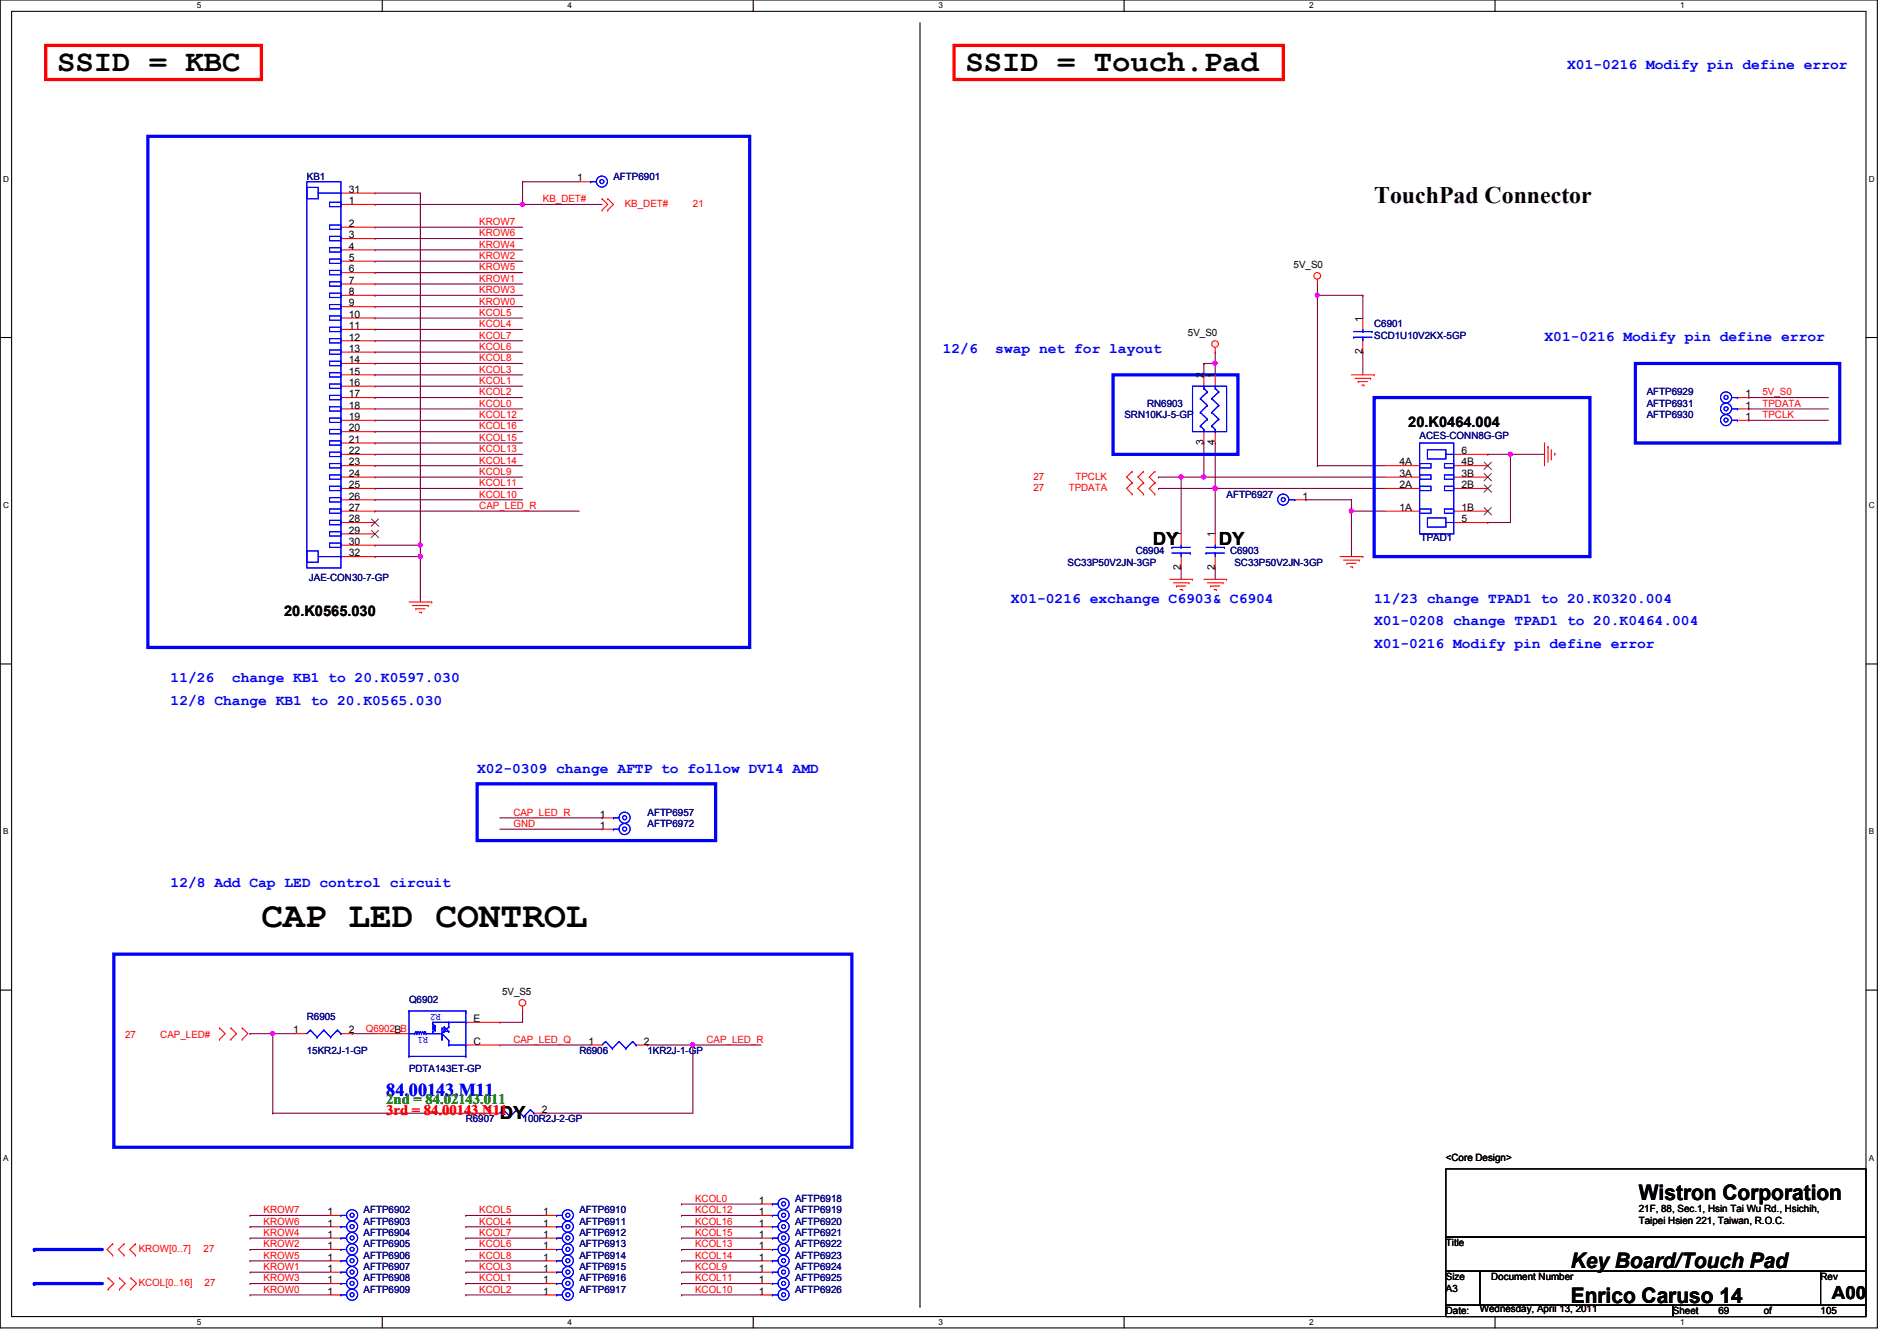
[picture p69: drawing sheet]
<svg xmlns="http://www.w3.org/2000/svg" width="297mm" height="210mm" viewBox="0 0 297 210" stroke-linecap="round" stroke-linejoin="round" font-family="sans-serif">
<defs><g id="words">
<text font-size="5.7" x="40.9" y="145.2">CAP LED CONTROL</text>
<g font-size="4.8">
<text x="8.9" y="11.1">SSID = KBC</text>
<text x="151.2" y="11.1">SSID = Touch.Pad</text>
</g>
<text font-size="3.7" x="215.2" y="31.8">TouchPad Connector</text>
<g font-size="3.3">
<text x="256.6" y="187.9">Wistron Corporation</text>
<text x="246" y="203.9">Enrico Caruso 14</text>
<text x="246" y="198.5">Key Board/Touch Pad</text>
</g>
<g font-size="2.8">
<text x="180.5" y="85.3">DY</text>
<text x="190.8" y="85.3">DY</text>
<text x="78.3" y="175.1">DY</text>
<text x="286.8" y="203.4">A00</text>
</g>
<text font-size="2.8" fill="#00f" x="60.5" y="171.5">84.00143.M11</text>
<g font-size="2.3" fill="#00f">
<text x="245.4" y="10.8">X01-0216 Modify pin define error</text>
<text x="241.8" y="53.4">X01-0216 Modify pin define error</text>
<text x="147.6" y="55.2">12/6</text>
<text x="155.8" y="55.2">swap net for layout</text>
<text x="158.3" y="94.3">X01-0216 exchange C6903&amp; C6904</text>
<text x="215.2" y="94.3">11/23 change TPAD1 to 20.K0320.004</text>
<text x="215.2" y="97.9">X01-0208 change TPAD1 to 20.K0464.004</text>
<text x="215.2" y="101.4">X01-0216 Modify pin define error</text>
<text x="26.7" y="106.8">11/26</text>
<text x="36.3" y="106.8">change KB1 to 20.K0597.030</text>
<text x="26.7" y="110.3">12/8 Change KB1 to 20.K0565.030</text>
<text x="74.7" y="121">X02-0309 change AFTP to follow DV14 AMD</text>
<text x="26.7" y="138.8">12/8 Add Cap LED control circuit</text>
</g>
<g font-size="2.3">
<text x="220.5" y="66.8">20.K0464.004</text>
<text x="44.5" y="96.4">20.K0565.030</text>
</g>
<text font-size="2.3" fill="#008000" x="60.5" y="172.8">2nd = 84.02143.011</text>
<text font-size="2.3" fill="#f00" x="60.5" y="174.6">3rd = 84.00143.N11</text>
<g font-size="1.6" fill="#000080">
<text x="48" y="28.1">KB1</text>
<text x="96.1" y="28.1">AFTP6901</text>
<text x="215.2" y="51.2">C6901</text>
<text x="215.2" y="53">SCD1U10V2KX-5GP</text>
<text x="176.1" y="65.4">SRN10KJ-5-GP</text>
<text x="179.6" y="63.7">RN6903</text>
<text x="257.8" y="63.7">AFTP6931</text>
<text x="257.8" y="61.9">AFTP6929</text>
<text x="257.8" y="65.4">AFTP6930</text>
<text x="222.3" y="68.7">ACES-CONN8G-GP</text>
<text x="192.1" y="77.9">AFTP6927</text>
<text x="167.2" y="88.6">SC33P50V2JN-3GP</text>
<text x="177.8" y="86.8">C6904</text>
<text x="192.6" y="86.8">C6903</text>
<text x="193.3" y="88.6">SC33P50V2JN-3GP</text>
<text x="222.5" y="84.7">TPAD1</text>
<text x="48.4" y="90.9">JAE-CON30-7-GP</text>
<text x="101.4" y="129.5">AFTP6972</text>
<text x="101.4" y="127.7">AFTP6957</text>
<text x="48" y="159.7">R6905</text>
<text x="64" y="157">Q6902</text>
<text x="48" y="165">15KR2J-1-GP</text>
<text x="64" y="167.9">PDTA143ET-GP</text>
<text x="90.7" y="165">R6906</text>
<text x="101.4" y="165">1KR2J-1-GP</text>
<text x="72.9" y="175.7">R6907</text>
<text x="81.8" y="175.7">100R2J-2-GP</text>
<text x="56.9" y="189.9">AFTP6902</text>
<text x="56.9" y="191.7">AFTP6903</text>
<text x="90.7" y="189.9">AFTP6910</text>
<text x="90.7" y="191.7">AFTP6911</text>
<text x="124.5" y="189.9">AFTP6919</text>
<text x="124.5" y="191.7">AFTP6920</text>
<text x="124.5" y="188.1">AFTP6918</text>
<text x="56.9" y="193.5">AFTP6904</text>
<text x="56.9" y="197">AFTP6906</text>
<text x="56.9" y="195.2">AFTP6905</text>
<text x="90.7" y="195.2">AFTP6913</text>
<text x="90.7" y="193.5">AFTP6912</text>
<text x="90.7" y="197">AFTP6914</text>
<text x="124.5" y="193.5">AFTP6921</text>
<text x="124.5" y="195.2">AFTP6922</text>
<text x="124.5" y="197">AFTP6923</text>
<text x="56.9" y="202.4">AFTP6909</text>
<text x="56.9" y="198.8">AFTP6907</text>
<text x="56.9" y="200.6">AFTP6908</text>
<text x="90.7" y="202.4">AFTP6917</text>
<text x="90.7" y="200.6">AFTP6916</text>
<text x="90.7" y="198.8">AFTP6915</text>
<text x="124.5" y="202.4">AFTP6926</text>
<text x="124.5" y="200.6">AFTP6925</text>
<text x="124.5" y="198.8">AFTP6924</text>
</g>
<g font-size="1.6">
<text x="90.4" y="28.4">1</text>
<text x="54.6" y="32">1</text>
<text x="54.6" y="35.5">2</text>
<text x="54.6" y="30.2">31</text>
<text x="54.6" y="37.3">3</text>
<text x="54.6" y="39.1">4</text>
<text x="54.6" y="40.9">5</text>
<text x="202.6" y="42">5V_S0</text>
<text x="54.6" y="42.6">6</text>
<text x="54.6" y="44.4">7</text>
<text x="54.6" y="46.2">8</text>
<text x="54.6" y="48">9</text>
<text x="54.6" y="49.7">10</text>
<text x="54.6" y="51.5">11</text>
<text x="54.6" y="53.3">12</text>
<text x="186" y="52.7">5V_S0</text>
<text x="213.4" y="50.3" transform="rotate(-90 213.4 50.3)">1</text>
<text x="54.6" y="55.1">13</text>
<text x="54.6" y="56.9">14</text>
<text x="54.6" y="58.6">15</text>
<text x="188.5" y="59.2" transform="rotate(-90 188.5 59.2)">2</text>
<text x="190.2" y="59.2" transform="rotate(-90 190.2 59.2)">1</text>
<text x="213.4" y="55.5" transform="rotate(-90 213.4 55.5)">2</text>
<text x="54.6" y="60.4">16</text>
<text x="54.6" y="62.2">17</text>
<text x="54.6" y="64">18</text>
<text x="54.6" y="65.7">19</text>
<text x="273.3" y="64">1</text>
<text x="273.3" y="62.2">1</text>
<text x="273.3" y="65.7">1</text>
<text x="54.6" y="67.5">20</text>
<text x="54.6" y="69.3">21</text>
<text x="54.6" y="71.1">22</text>
<text x="188.5" y="69.7" transform="rotate(-90 188.5 69.7)">3</text>
<text x="190.2" y="69.7" transform="rotate(-90 190.2 69.7)">4</text>
<text x="228.9" y="71.1">6</text>
<text x="54.6" y="72.9">23</text>
<text x="54.6" y="74.6">24</text>
<text x="54.6" y="76.4">25</text>
<text x="219.1" y="76.4">2A</text>
<text x="219.1" y="74.6">3A</text>
<text x="219.1" y="72.9">4A</text>
<text x="228.9" y="76.4">2B</text>
<text x="228.9" y="74.6">3B</text>
<text x="228.9" y="72.9">4B</text>
<text x="54.6" y="78.2">26</text>
<text x="54.6" y="80">27</text>
<text x="54.6" y="81.7">28</text>
<text x="54.6" y="83.5">29</text>
<text x="204" y="78.2">1</text>
<text x="219.1" y="80">1A</text>
<text x="228.9" y="81.7">5</text>
<text x="228.9" y="80">1B</text>
<text x="54.6" y="85.3">30</text>
<text x="54.6" y="87.1">32</text>
<text x="184.9" y="89.2" transform="rotate(-90 184.9 89.2)">2</text>
<text x="184.9" y="84.1" transform="rotate(-90 184.9 84.1)">1</text>
<text x="190.2" y="89.2" transform="rotate(-90 190.2 89.2)">2</text>
<text x="190.2" y="84.1" transform="rotate(-90 190.2 84.1)">1</text>
<text x="93.9" y="129.8">1</text>
<text x="93.9" y="128">1</text>
<text x="78.6" y="155.8">5V_S5</text>
<text x="45.9" y="161.8">1</text>
<text x="54.6" y="161.8">2</text>
<text x="61.8" y="161.8">B</text>
<text x="74.2" y="160">E</text>
<text x="74.2" y="163.5">C</text>
<text x="92.2" y="163.5">1</text>
<text x="100.8" y="163.5">2</text>
<text x="76.2" y="174.2">1</text>
<text x="84.8" y="174.2">2</text>
<text x="226.4" y="181.7">&lt;Core Design&gt;</text>
<text x="51.3" y="190.2">1</text>
<text x="51.3" y="192">1</text>
<text x="85" y="190.2">1</text>
<text x="85" y="192">1</text>
<text x="118.8" y="190.2">1</text>
<text x="118.8" y="192">1</text>
<text x="118.8" y="188.4">1</text>
<text x="256.6" y="189.7">21F, 88, Sec.1, Hsin Tai Wu Rd., Hsichih,</text>
<text x="256.6" y="191.6">Taipei Hsien 221, Taiwan, R.O.C.</text>
<text x="51.3" y="193.8">1</text>
<text x="51.3" y="197.3">1</text>
<text x="51.3" y="195.5">1</text>
<text x="85" y="195.5">1</text>
<text x="85" y="193.8">1</text>
<text x="85" y="197.3">1</text>
<text x="118.8" y="193.8">1</text>
<text x="118.8" y="195.5">1</text>
<text x="118.8" y="197.3">1</text>
<text x="226.4" y="195.1">Title</text>
<text x="51.3" y="202.6">1</text>
<text x="51.3" y="199.1">1</text>
<text x="51.3" y="200.9">1</text>
<text x="85" y="202.6">1</text>
<text x="85" y="200.9">1</text>
<text x="85" y="199.1">1</text>
<text x="118.8" y="202.6">1</text>
<text x="118.8" y="200.9">1</text>
<text x="118.8" y="199.1">1</text>
<text x="226.4" y="200.4">Size</text>
<text x="226.4" y="202.2">A3</text>
<text x="233.5" y="200.4">Document Number</text>
<text x="285.1" y="200.4">Rev</text>
<text x="226.4" y="205.7">Date:</text>
<text x="231.7" y="205.4">Wednesday, April 13, 2011</text>
<text x="262" y="205.7">Sheet</text>
<text x="269.1" y="205.7">69</text>
<text x="276.2" y="205.7">of</text>
<text x="285.1" y="205.7">105</text>
</g>
<g font-size="1.6" fill="#f00">
<text x="75.1" y="35.2">KROW7</text>
<text x="85" y="31.7">KB_DET#</text>
<text x="97.8" y="32.4">KB_DET#</text>
<text x="108.5" y="32.4">21</text>
<text x="75.1" y="38.8">KROW4</text>
<text x="75.1" y="40.6">KROW2</text>
<text x="75.1" y="37">KROW6</text>
<text x="75.1" y="47.7">KROW0</text>
<text x="75.1" y="42.3">KROW5</text>
<text x="75.1" y="44.1">KROW1</text>
<text x="75.1" y="45.9">KROW3</text>
<text x="75.1" y="49.4">KCOL5</text>
<text x="75.1" y="51.2">KCOL4</text>
<text x="75.1" y="53">KCOL7</text>
<text x="75.1" y="54.8">KCOL6</text>
<text x="75.1" y="56.6">KCOL8</text>
<text x="75.1" y="58.3">KCOL3</text>
<text x="75.1" y="63.7">KCOL0</text>
<text x="75.1" y="65.4">KCOL12</text>
<text x="75.1" y="60.1">KCOL1</text>
<text x="75.1" y="61.9">KCOL2</text>
<text x="276" y="65.4">TPCLK</text>
<text x="276" y="61.9">5V_S0</text>
<text x="276" y="63.7">TPDATA</text>
<text x="75.1" y="70.8">KCOL13</text>
<text x="75.1" y="67.2">KCOL16</text>
<text x="75.1" y="69">KCOL15</text>
<text x="75.1" y="72.6">KCOL14</text>
<text x="75.1" y="74.3">KCOL9</text>
<text x="75.1" y="76.1">KCOL11</text>
<text x="75.1" y="77.9">KCOL10</text>
<text x="161.8" y="76.8">27</text>
<text x="161.8" y="75.1">27</text>
<text x="167.3" y="76.8">TPDATA</text>
<text x="168.4" y="75.1">TPCLK</text>
<text x="75.1" y="79.7">CAP_LED_R</text>
<text x="80.4" y="127.7">CAP_LED_R</text>
<text x="80.4" y="129.5">GND</text>
<text x="57.3" y="161.5">Q6902_B</text>
<text x="19.6" y="162.5">27</text>
<text x="25.1" y="162.5">CAP_LED#</text>
<text x="80.4" y="163.2">CAP_LED_Q</text>
<text x="110.6" y="163.2">CAP_LED_R</text>
<text x="41.3" y="189.9">KROW7</text>
<text x="41.3" y="191.7">KROW6</text>
<text x="75.1" y="191.7">KCOL4</text>
<text x="75.1" y="189.9">KCOL5</text>
<text x="108.8" y="189.9">KCOL12</text>
<text x="108.8" y="188.1">KCOL0</text>
<text x="108.8" y="191.7">KCOL16</text>
<text x="21.7" y="196">KROW[0..7]</text>
<text x="31.9" y="196">27</text>
<text x="41.3" y="197">KROW5</text>
<text x="41.3" y="195.2">KROW2</text>
<text x="41.3" y="193.5">KROW4</text>
<text x="75.1" y="197">KCOL8</text>
<text x="75.1" y="195.2">KCOL6</text>
<text x="75.1" y="193.5">KCOL7</text>
<text x="108.8" y="195.2">KCOL13</text>
<text x="108.8" y="193.5">KCOL15</text>
<text x="108.8" y="197">KCOL14</text>
<text x="21.7" y="201.3">KCOL[0..16]</text>
<text x="32" y="201.3">27</text>
<text x="41.3" y="202.4">KROW0</text>
<text x="41.3" y="200.6">KROW3</text>
<text x="41.3" y="198.8">KROW1</text>
<text x="75.1" y="198.8">KCOL3</text>
<text x="75.1" y="202.4">KCOL2</text>
<text x="75.1" y="200.6">KCOL1</text>
<text x="108.8" y="202.4">KCOL10</text>
<text x="108.8" y="200.6">KCOL11</text>
<text x="108.8" y="198.8">KCOL9</text>
</g>
<g font-size="1.6" fill="#00f">
<text x="69" y="158.7" transform="rotate(180 69 158.7)">R2</text>
<text x="67.1" y="162.3" transform="rotate(180 67.1 162.3)">R1</text>
</g>
<g font-size="1.3">
<text x="30.8" y="1.3">5</text>
<text x="88.9" y="1.3">4</text>
<text x="146.9" y="1.3">3</text>
<text x="205" y="1.3">2</text>
<text x="263.1" y="1.3">1</text>
<text x=".5" y="28.4">D</text>
<text x="292.6" y="28.4">D</text>
<text x=".5" y="79.5">C</text>
<text x="292.6" y="79.5">C</text>
<text x=".5" y="130.6">B</text>
<text x="292.6" y="130.6">B</text>
<text x=".5" y="181.7">A</text>
<text x="292.6" y="181.7">A</text>
<text x="30.8" y="207.4">5</text>
<text x="88.9" y="207.4">4</text>
<text x="146.9" y="207.4">3</text>
<text x="205" y="207.4">2</text>
<text x="263.1" y="207.4">1</text>
</g>
</g></defs>
<path d="M0 0h294v207.9h-294zM1.8 1.8h290.4v204.3h-290.4z" fill="none" stroke="#000" stroke-width=".17"/>
<g fill="#fff">
<path d="M30.8 .2h.7v1.4h-.7z"/>
<path d="M30.8 206.2h.7v1.4h-.7z"/>
</g>
<path d="M59.9 0v1.8M59.9 206.1v1.8" fill="none" stroke="#000" stroke-width=".17"/>
<g fill="#fff">
<path d="M88.9 .2h.6v1.4h-.6z"/>
<path d="M88.9 206.2h.6v1.4h-.6z"/>
</g>
<path d="M117.9 0v1.8M117.9 206.1v1.8" fill="none" stroke="#000" stroke-width=".17"/>
<g fill="#fff">
<path d="M146.9 .2h.7v1.4h-.7z"/>
<path d="M146.9 206.2h.7v1.4h-.7z"/>
</g>
<path d="M176 0v1.8M176 206.1v1.8" fill="none" stroke="#000" stroke-width=".17"/>
<g fill="#fff">
<path d="M205 .2h.7v1.4h-.7z"/>
<path d="M205 206.2h.7v1.4h-.7z"/>
</g>
<path d="M234.1 0v1.8M234.1 206.1v1.8" fill="none" stroke="#000" stroke-width=".17"/>
<g fill="#fff">
<path d="M263.1 .2h.7v1.4h-.7z"/>
<path d="M263.1 206.2h.7v1.4h-.7z"/>
<path d="M.5 27.3h.9v1.4h-.9z"/>
<path d="M292.6 27.3h.9v1.4h-.9z"/>
<path d="M.5 78.4h.9v1.4h-.9z"/>
<path d="M292.6 78.4h.9v1.4h-.9z"/>
</g>
<path d="M0 52.8h1.8M292.2 52.8h1.8" fill="none" stroke="#000" stroke-width=".17"/>
<g fill="#fff">
<path d="M.5 129.5h.8v1.4h-.8z"/>
<path d="M292.6 129.5h.9v1.4h-.9z"/>
</g>
<path d="M0 103.9h1.8M292.2 103.9h1.8" fill="none" stroke="#000" stroke-width=".17"/>
<g fill="#fff">
<path d="M.5 180.5h.8v1.4h-.8z"/>
<path d="M292.6 180.5h.9v1.4h-.9z"/>
</g>
<path d="M0 155h1.8M292.2 155h1.8" fill="none" stroke="#000" stroke-width=".17"/>
<path d="M5.4 195.6h10.6" fill="none" stroke="#00f" stroke-width=".51"/>
<circle cx="5.4" cy="195.6" r=".25" fill="#00f"/>
<path d="M5.4 200.9h10.6" fill="none" stroke="#00f" stroke-width=".51"/>
<circle cx="5.4" cy="200.9" r=".25" fill="#00f"/>
<path d="M188.5 74.7h.1M188.5 74.7h28.5" fill="none" stroke="#800040" stroke-width=".17"/>
<circle cx="188.5" cy="74.6" r=".32" fill="#f0f"/>
<circle cx="188.5" cy="74.6" r=".32" fill="none" stroke="#f0f" stroke-width=".17"/>
<path d="M190.3 76.5h.1M190.3 76.5h26.7" fill="none" stroke="#800040" stroke-width=".17"/>
<circle cx="190.3" cy="76.4" r=".32" fill="#f0f"/>
<circle cx="190.3" cy="76.4" r=".32" fill="none" stroke="#f0f" stroke-width=".17"/>
<path d="M188.5 56.9h.1M188.5 56.9v1.8M185 74.7h.1M185 74.7v8.9M206.3 72.9h.1M206.3 72.9h10.7M190.3 88.9h.1M190.3 88.9v1.8" fill="none" stroke="#800040" stroke-width=".17"/>
<circle cx="184.9" cy="74.6" r=".32" fill="#f0f"/>
<circle cx="184.9" cy="74.6" r=".32" fill="none" stroke="#f0f" stroke-width=".17"/>
<path d="M188.5 56.9h.1M188.5 56.9h1.8M206.3 46.2h.1M206.3 46.2v26.7" fill="none" stroke="#800040" stroke-width=".17"/>
<circle cx="206.3" cy="46.2" r=".32" fill="#f0f"/>
<circle cx="206.3" cy="46.2" r=".32" fill="none" stroke="#f0f" stroke-width=".17"/>
<path d="M190.3 69.3h.1M190.3 76.5h.1M190.3 69.3v14.3" fill="none" stroke="#800040" stroke-width=".17"/>
<circle cx="190.3" cy="76.4" r=".32" fill="#f0f"/>
<circle cx="190.3" cy="76.4" r=".32" fill="none" stroke="#f0f" stroke-width=".17"/>
<path d="M190.3 56.9h.1M190.3 56.9v1.8M206.3 44.4h.1M206.3 44.4v1.8M185 74.7h.1M188.5 69.3h.1M188.5 69.3v5.4h-3.5M185 88.9h.1M185 88.9v1.8" fill="none" stroke="#800040" stroke-width=".17"/>
<circle cx="190.3" cy="56.9" r=".32" fill="#f0f"/>
<circle cx="190.3" cy="56.9" r=".32" fill="none" stroke="#f0f" stroke-width=".17"/>
<g fill="none" stroke="#800040" stroke-width=".17">
<path d="M206.3 46.2h.1M206.3 46.2h7.1M213.4 55.1h.1M213.4 46.2h.1M213.4 46.2v3.6M213.4 55.1v3.6M181.4 74.7h.1M181.4 74.7h3.6M204.5 78.2h.1M204.5 78.2h7.1M211.6 80h.1M211.6 80h5.4"/>
<path d="M211.6 80v7.1"/>
</g>
<circle cx="211.6" cy="80" r=".32" fill="#f0f"/>
<circle cx="211.6" cy="80" r=".32" fill="none" stroke="#f0f" stroke-width=".17"/>
<g fill="none" stroke="#800040" stroke-width=".17">
<path d="M190.3 55.1h.1M190.3 55.1v1.8M181.4 76.5h.1M181.4 76.5h8.9M236.5 71.1h.1M236.5 71.1h5.3M42.7 161.8h.1M42.7 161.8v12.4M106.7 195.6h.1M106.7 190.2h.1M106.7 188.5h.1M106.7 199.1h.1"/>
<path d="M106.7 193.8h.1M106.7 197.4h.1M106.7 192h.1M106.7 195.6h12.5M106.7 190.2h12.5M106.7 188.5h12.5M106.7 199.1h12.5M106.7 193.8h12.5M106.7 197.4h12.5M106.7 192h12.5M106.7 202.7h.1M106.7 200.9h.1"/>
<path d="M106.7 202.7h12.5M106.7 200.9h12.5"/>
</g>
<circle cx="42.7" cy="161.8" r=".32" fill="#f0f"/>
<circle cx="42.7" cy="161.8" r=".32" fill="none" stroke="#f0f" stroke-width=".17"/>
<path d="M81.8 158.2h.1M81.8 158.2v1.8h-3.5M39.2 161.8h.1M39.2 161.8h7.1M42.7 161.8h.1M78.3 160h.1M85.4 174.2h.1M101.4 163.6h.1M101.4 163.6h17.8M108.5 163.6h.1M108.5 163.6v10.6h-23.1" fill="none" stroke="#800040" stroke-width=".17"/>
<circle cx="108.5" cy="163.5" r=".32" fill="#f0f"/>
<circle cx="108.5" cy="163.5" r=".32" fill="none" stroke="#f0f" stroke-width=".17"/>
<g fill="none" stroke="#800040" stroke-width=".17">
<path d="M58.7 39.1h.1M58.7 30.2h.1M58.7 39.1h23.1M58.7 30.2h7.1M81.8 28.4h.1M81.8 28.4h8.9M58.7 55.1h.1M58.7 48h.1M58.7 40.9h.1M58.7 56.9h.1M58.7 55.1h23.1M58.7 48h23.1"/>
<path d="M58.7 40.9h23.1M58.7 56.9h23.1M58.7 71.1h.1M58.7 64h.1M58.7 72.9h.1M58.7 71.1h23.1M58.7 64h23.1M58.7 72.9h23.1M65.8 87.1h.1M65.8 85.3h.1M65.8 85.3v8.9M42.7 174.2h.1"/>
<path d="M42.7 174.2h33.8M55.2 161.8h.1M55.2 161.8h3.5M78.3 163.6h.1M78.3 163.6h14.2M39.2 190.2h.1M39.2 197.4h.1M39.2 195.6h.1M39.2 193.8h.1M39.2 192h.1M39.2 199.1h.1M39.2 190.2h12.4"/>
<path d="M39.2 197.4h12.4M39.2 195.6h12.4M39.2 193.8h12.4M39.2 192h12.4M39.2 199.1h12.4M72.9 192h.1M72.9 190.2h.1M72.9 199.1h.1M72.9 197.4h.1M72.9 195.6h.1M72.9 193.8h.1M72.9 190.2h12.5"/>
<path d="M72.9 197.4h12.5M72.9 195.6h12.5M72.9 193.8h12.5M72.9 192h12.5M72.9 199.1h12.5M39.2 202.7h.1M39.2 200.9h.1M39.2 202.7h12.4M39.2 200.9h12.4M72.9 202.7h.1M72.9 200.9h.1M72.9 202.7h12.5"/>
<path d="M72.9 200.9h12.5"/>
</g>
<circle cx="65.8" cy="85.3" r=".32" fill="#f0f"/>
<circle cx="65.8" cy="85.3" r=".32" fill="none" stroke="#f0f" stroke-width=".17"/>
<g fill="none" stroke="#800040" stroke-width=".17">
<path d="M58.7 35.6h.1M58.7 35.6h23.1M65.8 30.2h.1M65.8 30.2v55.1h-7.1M81.8 28.4h.1M81.8 32h.1M81.8 28.4v3.6M81.8 32h12.5M58.7 49.8h.1M58.7 42.7h.1M58.7 58.7h.1M58.7 51.6h.1"/>
<path d="M58.7 49.8h23.1M58.7 42.7h23.1M58.7 58.7h23.1M58.7 51.6h23.1M58.7 65.8h.1M58.7 74.7h.1M58.7 67.6h.1M58.7 65.8h23.1M58.7 74.7h23.1M58.7 67.6h23.1M58.7 85.3h.1"/>
</g>
<circle cx="81.8" cy="32" r=".32" fill="#f0f"/>
<circle cx="81.8" cy="32" r=".32" fill="none" stroke="#f0f" stroke-width=".17"/>
<g fill="none" stroke="#800040" stroke-width=".17">
<path d="M58.7 37.3h.1M58.7 37.3h23.1M58.7 44.4h.1M58.7 53.3h.1M58.7 44.4h23.1M58.7 53.3h23.1M58.7 60.5h.1M58.7 76.5h.1M58.7 60.5h23.1M58.7 76.5h23.1M58.7 80h.1M58.7 87.1h.1"/>
<path d="M58.7 80h32M58.7 87.1h7.1"/>
</g>
<circle cx="65.8" cy="87.1" r=".32" fill="#f0f"/>
<circle cx="65.8" cy="87.1" r=".32" fill="none" stroke="#f0f" stroke-width=".17"/>
<g fill="none" stroke="#800040" stroke-width=".17">
<path d="M58.7 32h.1M58.7 32h23.1M58.7 46.2h.1M58.7 46.2h23.1M58.7 69.3h.1M58.7 62.2h.1M58.7 78.2h.1M58.7 69.3h23.1M58.7 62.2h23.1M58.7 78.2h23.1M236.5 71.1h.1M236.5 71.1v10.7h-3.5"/>
<path d="M233 81.8h.1"/>
</g>
<circle cx="236.5" cy="71.1" r=".32" fill="#f0f"/>
<circle cx="236.5" cy="71.1" r=".32" fill="none" stroke="#f0f" stroke-width=".17"/>
<g fill="none" stroke="#800040" stroke-width=".17">
<path d="M211.6 78.2h.1M211.6 78.2v1.8M233 71.1h.1M233 71.1h3.5M273.9 65.8h.1M273.9 62.2h.1M273.9 64h.1M273.9 65.8h12.4M273.9 62.2h12.4M273.9 64h12.4M78.3 128h16M78.3 129.8h16"/>
<path d="M94.3 128h.1M94.3 129.8h.1"/>
</g>
<g fill="none" stroke="#f00" stroke-width=".17">
<path d="M53.4 32h5.3M53.4 35.6h5.3M53.4 37.3h5.3M53.4 39.1h5.3M53.4 30.2h5.3M90.7 28.4h1.8M94.3 32.9h.1M94.3 31.1h.1M94.3 31.1l.9 .9-.9 .9M95.2 32.9h.1M95.2 31.1h.1M95.2 31.1l.9 .9-.9 .9"/>
<path d="M53.4 58.7h5.3M53.4 40.9h5.3M53.4 42.7h5.3M53.4 44.4h5.3M53.4 46.2h5.3M53.4 48h5.3M53.4 49.8h5.3M53.4 51.6h5.3M53.4 53.3h5.3M53.4 55.1h5.3M53.4 56.9h5.3M188.5 58.7v1.8"/>
<path d="M190.3 55.1h.1M190.3 54.4v.7M190.3 58.7v1.8M206.3 44.4h.1M206.3 43.7v.7M211.6 58.7h3.6M212.2 59.2h2.4M212.7 59.7h.1M212.7 59.7h1.4M213.4 49.8v1.8M213.4 53.3v1.8M214.6 59.2h.1"/>
<path d="M215.2 58.7h.1M53.4 76.5h5.3M53.4 74.7h5.3M53.4 72.9h5.3M53.4 71.1h5.3M53.4 64h5.3M53.4 62.2h5.3M53.4 65.8h5.3M53.4 60.5h5.3M53.4 67.6h5.3M53.4 69.3h5.3M53.4 78.2h5.3"/>
<path d="M177.3 75.6h.1M177.3 73.8h.1M177.3 77.3h.1M177.3 75.6l-.9 .9 .9 .8M177.3 73.8l-.9 .9 .9 .9M179.1 73.8h.1M179.1 75.6h.1M179.1 77.3h.1M179.1 73.8l-.9 .9 .9 .9M179.1 75.6l-.9 .9 .9 .8M180.8 75.6h.1M180.8 73.8h.1"/>
<path d="M180.8 77.3h.1M180.8 75.6l-.8 .9 .8 .8M180.8 73.8l-.8 .9 .8 .9M188.5 67.6v1.7M190.3 67.6v1.7M202.7 78.2h1.8M213.2 60.3h.4M213.6 60.3h.1M217 76.5h5.3M217 74.7h5.3M217 72.9h5.3M227.6 76.5h5.4"/>
<path d="M227.6 74.7h5.4M227.6 72.9h5.4M227.6 71.1h5.4M241.8 69.3h.1M241.8 69.3v3.6M242.4 69.9h.1M242.4 69.9v2.4M242.9 71.8h.1M242.9 70.4v1.4M243.5 71h.1M243.5 71v.3M272.1 64h1.8"/>
<path d="M272.1 62.2h1.8M272.1 65.8h1.8M53.4 87.1h5.3M53.4 81.8h5.3M53.4 80h5.3M53.4 83.6h5.3M53.4 85.3h5.3M64 94.2h3.6M64.6 94.8h2.5M65.1 95.3h.1M65.1 95.3h1.4M65.7 95.8h.3"/>
<path d="M66 95.8h.1M67.1 94.8h.1M67.6 94.2h.1M183.2 90.7h3.5M183.7 91.2h2.5M184.2 91.7h.1M184.2 91.7h1.5M184.8 92.3h.3M185 83.6v1.7M185 87.1v1.8M185.1 92.3h.1M186.2 91.2h.1"/>
<path d="M186.7 90.7h.1M188.5 90.7h3.6M189.1 91.2h2.4M189.6 91.7h.1M189.6 91.7h1.4M190.1 92.3h.4M190.3 83.6v1.7M190.3 87.1v1.8M190.5 92.3h.1M191.5 91.2h.1M192.1 90.7h.1M209.8 87.1h3.6"/>
<path d="M210.4 87.7h2.4M210.9 88.2h.1M210.9 88.2h1.4M211.5 88.7h.3M211.8 88.7h.1M212.8 87.7h.1M213.4 87.1h.1M217 80h5.3M227.6 81.8h5.4M227.6 80h5.4M94.3 129.8h1.8M94.3 128h1.8"/>
<path d="M81.8 158.2h.1M81.8 157.5v.7M34.4 162.7h.1M34.4 160.9h.1M34.4 160.9l.9 .9-.9 .9M36.1 160.9h.1M36.1 162.7h.1M36.1 160.9l.9 .9-.9 .9M37.9 162.7h.1M37.9 160.9h.1M37.9 160.9l.9 .9-.9 .9M46.3 161.8h1.7"/>
<path d="M53.4 161.8h1.8M58.7 161.8h5.3M72.9 160h5.4M72.9 163.6h5.4M76.5 174.2h1.8M83.6 174.2h1.8M92.5 163.6h1.8M99.6 163.6h1.8M17.6 196.5h.1M17.6 194.7h.1M17.6 194.7l-.8 .9 .8 .9M19.4 194.7h.1"/>
<path d="M19.4 196.5h.1M19.4 194.7l-.9 .9 .9 .9M21.2 196.5h.1M21.2 194.7h.1M21.2 194.7l-.9 .9 .9 .9M51.6 193.8h1.8M51.6 195.6h1.8M51.6 190.2h1.8M51.6 197.4h1.8M51.6 192h1.8M51.6 199.1h1.8M85.4 193.8h1.8"/>
<path d="M85.4 195.6h1.8M85.4 190.2h1.8M85.4 197.4h1.8M85.4 192h1.8M85.4 199.1h1.8M119.2 193.8h1.7M119.2 195.6h1.7M119.2 190.2h1.7M119.2 197.4h1.7M119.2 192h1.7M119.2 188.5h1.7M119.2 199.1h1.7"/>
<path d="M16.9 201.8h.1M16.9 200h.1M16.9 200l.9 .9-.9 .9M18.7 200h.1M18.7 201.8h.1M18.7 200l.9 .9-.9 .9M20.5 201.8h.1M20.5 200h.1M20.5 200l.9 .9-.9 .9M51.6 202.7h1.8M51.6 200.9h1.8M85.4 202.7h1.8"/>
<path d="M85.4 200.9h1.8M119.2 202.7h1.7M119.2 200.9h1.7"/>
<circle cx="190.3" cy="53.8" r=".52"/>
<circle cx="206.3" cy="43.2" r=".52"/>
<circle cx="81.8" cy="157" r=".52"/>
</g>
<path d="M144.1 3.6v200.9M226.4 183h65.8v10.6h-65.8zM226.4 193.6h65.8v5.4h-65.8zM226.4 199h5.3v5.3h-5.3zM231.7 199h53.4v5.3h-53.4zM285.1 199h7.1v5.3h-7.1zM144.1 204.5h.1M226.4 204.3h35.6v1.8h-35.6zM262 204.3h30.2v1.8h-30.2z" fill="none" stroke="#000" stroke-width=".17"/>
<path d="M7.2 7.1h33.7v5.3h-33.7zM149.4 7.1h51.6v5.3h-51.6z" fill="none" stroke="#f00" stroke-width=".51"/>
<path d="M23.2 21.3h94.2v80h-94.2zM174.3 58.7h19.5v12.4h-19.5zM256.1 56.9h32v12.4h-32zM215.2 62.2h33.8v24.9h-33.8zM74.7 122.7h37.4v8.9h-37.4zM17.8 149.4h115.6v30.2h-115.6z" fill="none" stroke="#00f" stroke-width=".51"/>
<g fill="none" stroke="#00f" stroke-width=".17">
<path d="M48 28.4h5.4v60.5h-5.4zM48 29.3h1.8v1.8h-1.8zM49.8 30.2h3.6M51.6 35.2h1.8v.7h-1.8zM51.6 37h1.8v.7h-1.8zM51.6 38.8h1.8v.7h-1.8zM51.6 31.7h1.8v.6h-1.8zM53.4 30.2h.1M92.5 28.4h.1M92.5 28.4h.9M51.6 40.6h1.8v.6h-1.8zM51.6 42.3h1.8v.7h-1.8z"/>
<path d="M51.6 44.1h1.8v.7h-1.8zM51.6 45.9h1.8v.7h-1.8zM51.6 47.7h1.8v.6h-1.8zM51.6 58.3h1.8v.7h-1.8zM51.6 56.6h1.8v.6h-1.8zM51.6 54.8h1.8v.7h-1.8zM51.6 53h1.8v.7h-1.8zM51.6 51.2h1.8v.7h-1.8zM51.6 49.4h1.8v.7h-1.8zM212 52.8h.1M212 51.9h2.8M212 52.8h2.8"/>
<path d="M213.4 51.9h.1M213.4 52.8h.1M213.4 51.6v.3M213.4 52.8v.5M214.8 51.9h.1M51.6 63.7h1.8v.6h-1.8zM51.6 61.9h1.8v.7h-1.8zM51.6 60.1h1.8v.7h-1.8zM51.6 79.7h1.8v.6h-1.8zM51.6 77.9h1.8v.7h-1.8zM51.6 76.1h1.8v.7h-1.8zM51.6 74.3h1.8v.7h-1.8z"/>
<path d="M51.6 72.6h1.8v.6h-1.8zM51.6 70.8h1.8v.7h-1.8zM51.6 69h1.8v.7h-1.8zM51.6 67.2h1.8v.7h-1.8zM51.6 65.4h1.8v.7h-1.8zM186.7 60.5h5.4v7.1h-5.4zM188 66.7h.1M188 64.6h.1M188 62.4h.1M188 66.7l.5 .5M188 64.6l1.1 1M188 62.4l1.1 1.1"/>
<path d="M188.5 67.2h.1M188.5 60.8h.1M188.5 60.5h.1M188.5 60.5v.3M188.5 67.2v.4M188.5 60.8l.6 .5M189.1 65.6h.1M189.1 63.5h.1M189.1 61.3h.1M189.1 65.6l-1.1 1.1M189.1 63.5l-1.1 1.1M189.1 61.3l-1.1 1.1"/>
<path d="M189.7 62.4h.1M189.7 64.6h.1M189.7 66.7h.1M189.7 62.4l1.1 1.1M189.7 64.6l1.1 1M189.7 66.7l.6 .5M190.3 60.8h.1M190.3 67.2h.1M190.3 67.6h.1M190.3 60.5v.3M190.3 67.2v.4M190.3 60.8l.5 .5"/>
<path d="M190.8 61.3h.1M190.8 63.5h.1M190.8 65.6h.1M190.8 61.3l-1.1 1.1M190.8 63.5l-1.1 1.1M190.8 65.6l-1.1 1.1M201.8 78.2h.9M202.7 78.2h.1M222.3 69.3h5.3v14.3h-5.3zM222.3 76.1h1.8v.7h-1.8zM222.3 74.3h1.8v.7h-1.8zM222.3 72.6h1.8v.6h-1.8z"/>
<path d="M222.3 79.7h1.8v.6h-1.8zM223.5 70.4h2.9v1.4h-2.9zM226.2 79.7h1.4v.6h-1.4zM226.2 76.1h1.4v.7h-1.4zM226.2 74.3h1.4v.7h-1.4zM226.2 72.6h1.4v.6h-1.4zM226.4 71.1h1.2M227.6 71.1h.1M271.2 64h.9M271.2 62.2h.9M271.2 65.8h.9M272.1 64h.1"/>
<path d="M272.1 62.2h.1M272.1 65.8h.1M48 86.2h1.8v1.8h-1.8zM49.8 87.1h3.6M51.6 85h1.8v.7h-1.8zM51.6 83.2h1.8v.7h-1.8zM51.6 81.4h1.8v.7h-1.8zM53.4 87.1h.1M183.5 85.7h.1M183.5 85.7h2.9M183.5 86.6h2.9M185 85.7h.1"/>
<path d="M185 86.6h.1M185 85.3v.4M185 86.6v.5M186.4 86.6h.1M188.8 86.6h.1M188.8 85.7h2.9M188.8 86.6h2.9M190.3 85.7h.1M190.3 86.6h.1M190.3 85.3v.4M190.3 86.6v.5M191.7 85.7h.1"/>
<path d="M223.5 81.1h2.9v1.4h-2.9zM226.4 81.8h1.2M227.6 81.8h.1M96.1 129.8h.1M96.1 128h.1M96.1 129.8h.8M96.1 128h.8M64 158.2h.1M64 158.2h8.9M64 158.2v7.2M72.9 158.4h.1M72.9 158.2h.1"/>
<path d="M72.9 158.2v7.2M48.6 161.2h.1M48.6 161.2l-.6 .6M48.6 161.2l1.1 1.1M49.7 162.3h.1M50.7 161.2h.1M50.7 161.2l-1 1.1M50.7 161.2l1.1 1.1M51.8 162.3h.1M52.8 161.2h.1M52.8 161.2l-1 1.1M52.8 161.2l.6 .6"/>
<path d="M53.4 161.8h.1M64 165.4h.1M64 161.8h.9M64 165.4h8.9M64.9 161.8h.1M65.1 161.5h.1M65.1 161.5l-.2 .3M65.1 161.5l.2 .3M65.3 161.8h.1M65.5 161.5h.1M65.5 161.5l-.2 .3M65.5 161.5l.2 .3"/>
<path d="M65.7 161.8h.1M65.8 161.5h.1M65.8 161.5l-.1 .3M65.8 161.5l.2 .3M66 161.8h.1M66.2 161.5h.1M66.2 161.5l-.2 .3M66.2 161.5l.2 .3M66.4 161.8h.1M66.5 161.5h.1M66.5 161.5l-.1 .3M66.5 161.5l.2 .3"/>
<path d="M66.7 161.8h.1M66.7 161.8h2.5M67.8 161.5h.1M67.8 161.1h.1M67.8 160.7h.1M67.8 160.4h.1M67.8 160h.1M67.8 160h5.1M67.8 160v.4M67.8 161.5v.3M67.8 161.1l.4 .1M67.8 160.7l.4 .2"/>
<path d="M67.8 160.4l.4 .2M68.2 161.2h.1M68.2 160.9h.1M68.2 160.6h.1M68.2 161.2l-.4 .3M68.2 160.9l-.4 .2M68.2 160.6l-.4 .1M69.2 161.8h.1M69.2 162.7h.1M69.2 160.9h.1M69.2 160.9v1.8M69.2 161.8l1.1 1.1"/>
<path d="M69.5 160.7h.1M69.5 161.2h.1M69.5 161.5h.1M69.5 161.5h.8M69.5 160.7l.8 .8M69.5 160.7v.8M70.3 160.7h.1M70.3 160h.1M70.3 162.9h.1M70.3 163.6h.1M70.3 161.5h.1M70.3 160.7l-1.1 1.1"/>
<path d="M70.3 160v.7M70.3 162.9v.7M70.3 163.6h2.6M72.9 160h.1M72.9 163.6h.1M72.9 165.4h.1M78.8 173.7h.1M78.8 173.7l-.5 .5M78.8 173.7l1.1 1.1M79.9 174.8h.1M80.9 173.7h.1M80.9 173.7l-1 1.1"/>
<path d="M80.9 173.7l1.1 1.1M82 174.8h.1M83.1 173.7h.1M83.1 173.7l-1.1 1.1M83.1 173.7l.5 .5M83.6 174.2h.1M94.8 163h.1M94.8 163l-.5 .6M94.8 163l1.1 1.1M95.9 164.1h.1M96.9 163h.1M96.9 163l-1 1.1"/>
<path d="M96.9 163l1.1 1.1M98 164.1h.1M99.1 163h.1M99.1 163l-1.1 1.1M99.1 163l.5 .6M99.6 163.6h.1M53.4 193.8h.1M53.4 190.2h.1M53.4 197.4h.1M53.4 195.6h.1M53.4 199.1h.1M53.4 192h.1"/>
<path d="M53.4 193.8h.9M53.4 195.6h.9M53.4 190.2h.9M53.4 197.4h.9M53.4 192h.9M53.4 199.1h.9M87.2 195.6h.1M87.2 193.8h.1M87.2 197.4h.1M87.2 199.1h.1M87.2 190.2h.1M87.2 192h.1"/>
<path d="M87.2 193.8h.8M87.2 195.6h.8M87.2 190.2h.8M87.2 197.4h.8M87.2 192h.8M87.2 199.1h.8M120.9 193.8h.1M120.9 195.6h.1M120.9 190.2h.1M120.9 192h.1M120.9 188.5h.1M120.9 199.1h.1"/>
<path d="M120.9 197.4h.1M120.9 193.8h.9M120.9 195.6h.9M120.9 190.2h.9M120.9 197.4h.9M120.9 192h.9M120.9 188.5h.9M120.9 199.1h.9M53.4 202.7h.1M53.4 200.9h.1M53.4 202.7h.9M53.4 200.9h.9"/>
<path d="M87.2 202.7h.1M87.2 200.9h.1M87.2 202.7h.8M87.2 200.9h.8M120.9 202.7h.1M120.9 200.9h.1M120.9 202.7h.9M120.9 200.9h.9"/>
<circle cx="94.2" cy="28.4" r=".32"/>
<circle cx="94.3" cy="28.4" r=".87"/>
<circle cx="200.9" cy="78.2" r=".32"/>
<circle cx="200.9" cy="78.2" r=".87"/>
<circle cx="270.3" cy="65.8" r=".32"/>
<circle cx="270.3" cy="64" r=".32"/>
<circle cx="270.3" cy="62.2" r=".32"/>
<circle cx="270.3" cy="65.8" r=".87"/>
<circle cx="270.3" cy="64" r=".87"/>
<circle cx="270.3" cy="62.2" r=".87"/>
<circle cx="97.8" cy="129.8" r=".32"/>
<circle cx="97.8" cy="128" r=".32"/>
<circle cx="97.8" cy="128" r=".87"/>
<circle cx="97.8" cy="129.8" r=".87"/>
<circle cx="55.1" cy="193.8" r=".32"/>
<circle cx="55.1" cy="190.2" r=".32"/>
<circle cx="55.1" cy="192" r=".32"/>
<circle cx="55.1" cy="199.1" r=".32"/>
<circle cx="55.1" cy="197.3" r=".32"/>
<circle cx="55.1" cy="195.6" r=".32"/>
<circle cx="55.1" cy="193.8" r=".87"/>
<circle cx="55.1" cy="199.1" r=".87"/>
<circle cx="55.1" cy="192" r=".87"/>
<circle cx="55.1" cy="190.2" r=".87"/>
<circle cx="55.1" cy="197.3" r=".87"/>
<circle cx="55.1" cy="195.6" r=".87"/>
<circle cx="88.9" cy="195.6" r=".32"/>
<circle cx="88.9" cy="193.8" r=".32"/>
<circle cx="88.9" cy="199.1" r=".32"/>
<circle cx="88.9" cy="197.3" r=".32"/>
<circle cx="88.9" cy="192" r=".32"/>
<circle cx="88.9" cy="190.2" r=".32"/>
<circle cx="88.9" cy="193.8" r=".87"/>
<circle cx="88.9" cy="190.2" r=".87"/>
<circle cx="88.9" cy="192" r=".87"/>
<circle cx="88.9" cy="197.3" r=".87"/>
<circle cx="88.9" cy="199.1" r=".87"/>
<circle cx="88.9" cy="195.6" r=".87"/>
<circle cx="122.7" cy="193.8" r=".32"/>
<circle cx="122.7" cy="195.6" r=".32"/>
<circle cx="122.7" cy="192" r=".32"/>
<circle cx="122.7" cy="197.3" r=".32"/>
<circle cx="122.7" cy="188.4" r=".32"/>
<circle cx="122.7" cy="199.1" r=".32"/>
<circle cx="122.7" cy="190.2" r=".32"/>
<circle cx="122.7" cy="188.4" r=".87"/>
<circle cx="122.7" cy="199.1" r=".87"/>
<circle cx="122.7" cy="197.3" r=".87"/>
<circle cx="122.7" cy="190.2" r=".87"/>
<circle cx="122.7" cy="193.8" r=".87"/>
<circle cx="122.7" cy="192" r=".87"/>
<circle cx="122.7" cy="195.6" r=".87"/>
<circle cx="55.1" cy="200.9" r=".32"/>
<circle cx="55.1" cy="202.7" r=".32"/>
<circle cx="55.1" cy="202.7" r=".87"/>
<circle cx="55.1" cy="200.9" r=".87"/>
<circle cx="88.9" cy="200.9" r=".32"/>
<circle cx="88.9" cy="202.7" r=".32"/>
<circle cx="88.9" cy="202.7" r=".87"/>
<circle cx="88.9" cy="200.9" r=".87"/>
<circle cx="122.7" cy="200.9" r=".32"/>
<circle cx="122.7" cy="202.7" r=".32"/>
<circle cx="122.7" cy="200.9" r=".87"/>
<circle cx="122.7" cy="202.7" r=".87"/>
</g>
<path d="M232.4 79.5l1.1 1.1M232.4 75.9l1.1 1.1M232.4 74.1l1.1 1.2M232.4 72.3l1.1 1.2M233.5 79.5l-1.1 1.1M233.5 75.9l-1.1 1.1M233.5 74.1l-1.1 1.2M233.5 72.3l-1.1 1.2M58.2 81.2l1.1 1.2M58.2 83l1.1 1.2M59.3 81.2l-1.2 1.2M59.3 83l-1.2 1.2" fill="none" stroke="#804000" stroke-width=".16"/>
<circle cx="188.5" cy="74.6" r=".32" fill="#f0f"/>
<circle cx="188.5" cy="74.6" r=".32" fill="none" stroke="#f0f" stroke-width=".17"/>
<circle cx="190.3" cy="76.4" r=".32" fill="#f0f"/>
<circle cx="190.3" cy="76.4" r=".32" fill="none" stroke="#f0f" stroke-width=".17"/>
<circle cx="184.9" cy="74.6" r=".32" fill="#f0f"/>
<circle cx="184.9" cy="74.6" r=".32" fill="none" stroke="#f0f" stroke-width=".17"/>
<circle cx="206.3" cy="46.2" r=".32" fill="#f0f"/>
<circle cx="206.3" cy="46.2" r=".32" fill="none" stroke="#f0f" stroke-width=".17"/>
<circle cx="190.3" cy="76.4" r=".32" fill="#f0f"/>
<circle cx="190.3" cy="76.4" r=".32" fill="none" stroke="#f0f" stroke-width=".17"/>
<circle cx="190.3" cy="56.9" r=".32" fill="#f0f"/>
<circle cx="190.3" cy="56.9" r=".32" fill="none" stroke="#f0f" stroke-width=".17"/>
<circle cx="211.6" cy="80" r=".32" fill="#f0f"/>
<circle cx="211.6" cy="80" r=".32" fill="none" stroke="#f0f" stroke-width=".17"/>
<circle cx="42.7" cy="161.8" r=".32" fill="#f0f"/>
<circle cx="42.7" cy="161.8" r=".32" fill="none" stroke="#f0f" stroke-width=".17"/>
<circle cx="108.5" cy="163.5" r=".32" fill="#f0f"/>
<circle cx="108.5" cy="163.5" r=".32" fill="none" stroke="#f0f" stroke-width=".17"/>
<circle cx="65.8" cy="85.3" r=".32" fill="#f0f"/>
<circle cx="65.8" cy="85.3" r=".32" fill="none" stroke="#f0f" stroke-width=".17"/>
<circle cx="81.8" cy="32" r=".32" fill="#f0f"/>
<circle cx="81.8" cy="32" r=".32" fill="none" stroke="#f0f" stroke-width=".17"/>
<circle cx="65.8" cy="87.1" r=".32" fill="#f0f"/>
<circle cx="65.8" cy="87.1" r=".32" fill="none" stroke="#f0f" stroke-width=".17"/>
<circle cx="236.5" cy="71.1" r=".32" fill="#f0f"/>
<circle cx="236.5" cy="71.1" r=".32" fill="none" stroke="#f0f" stroke-width=".17"/>
<use href="#words"/>
</svg>
